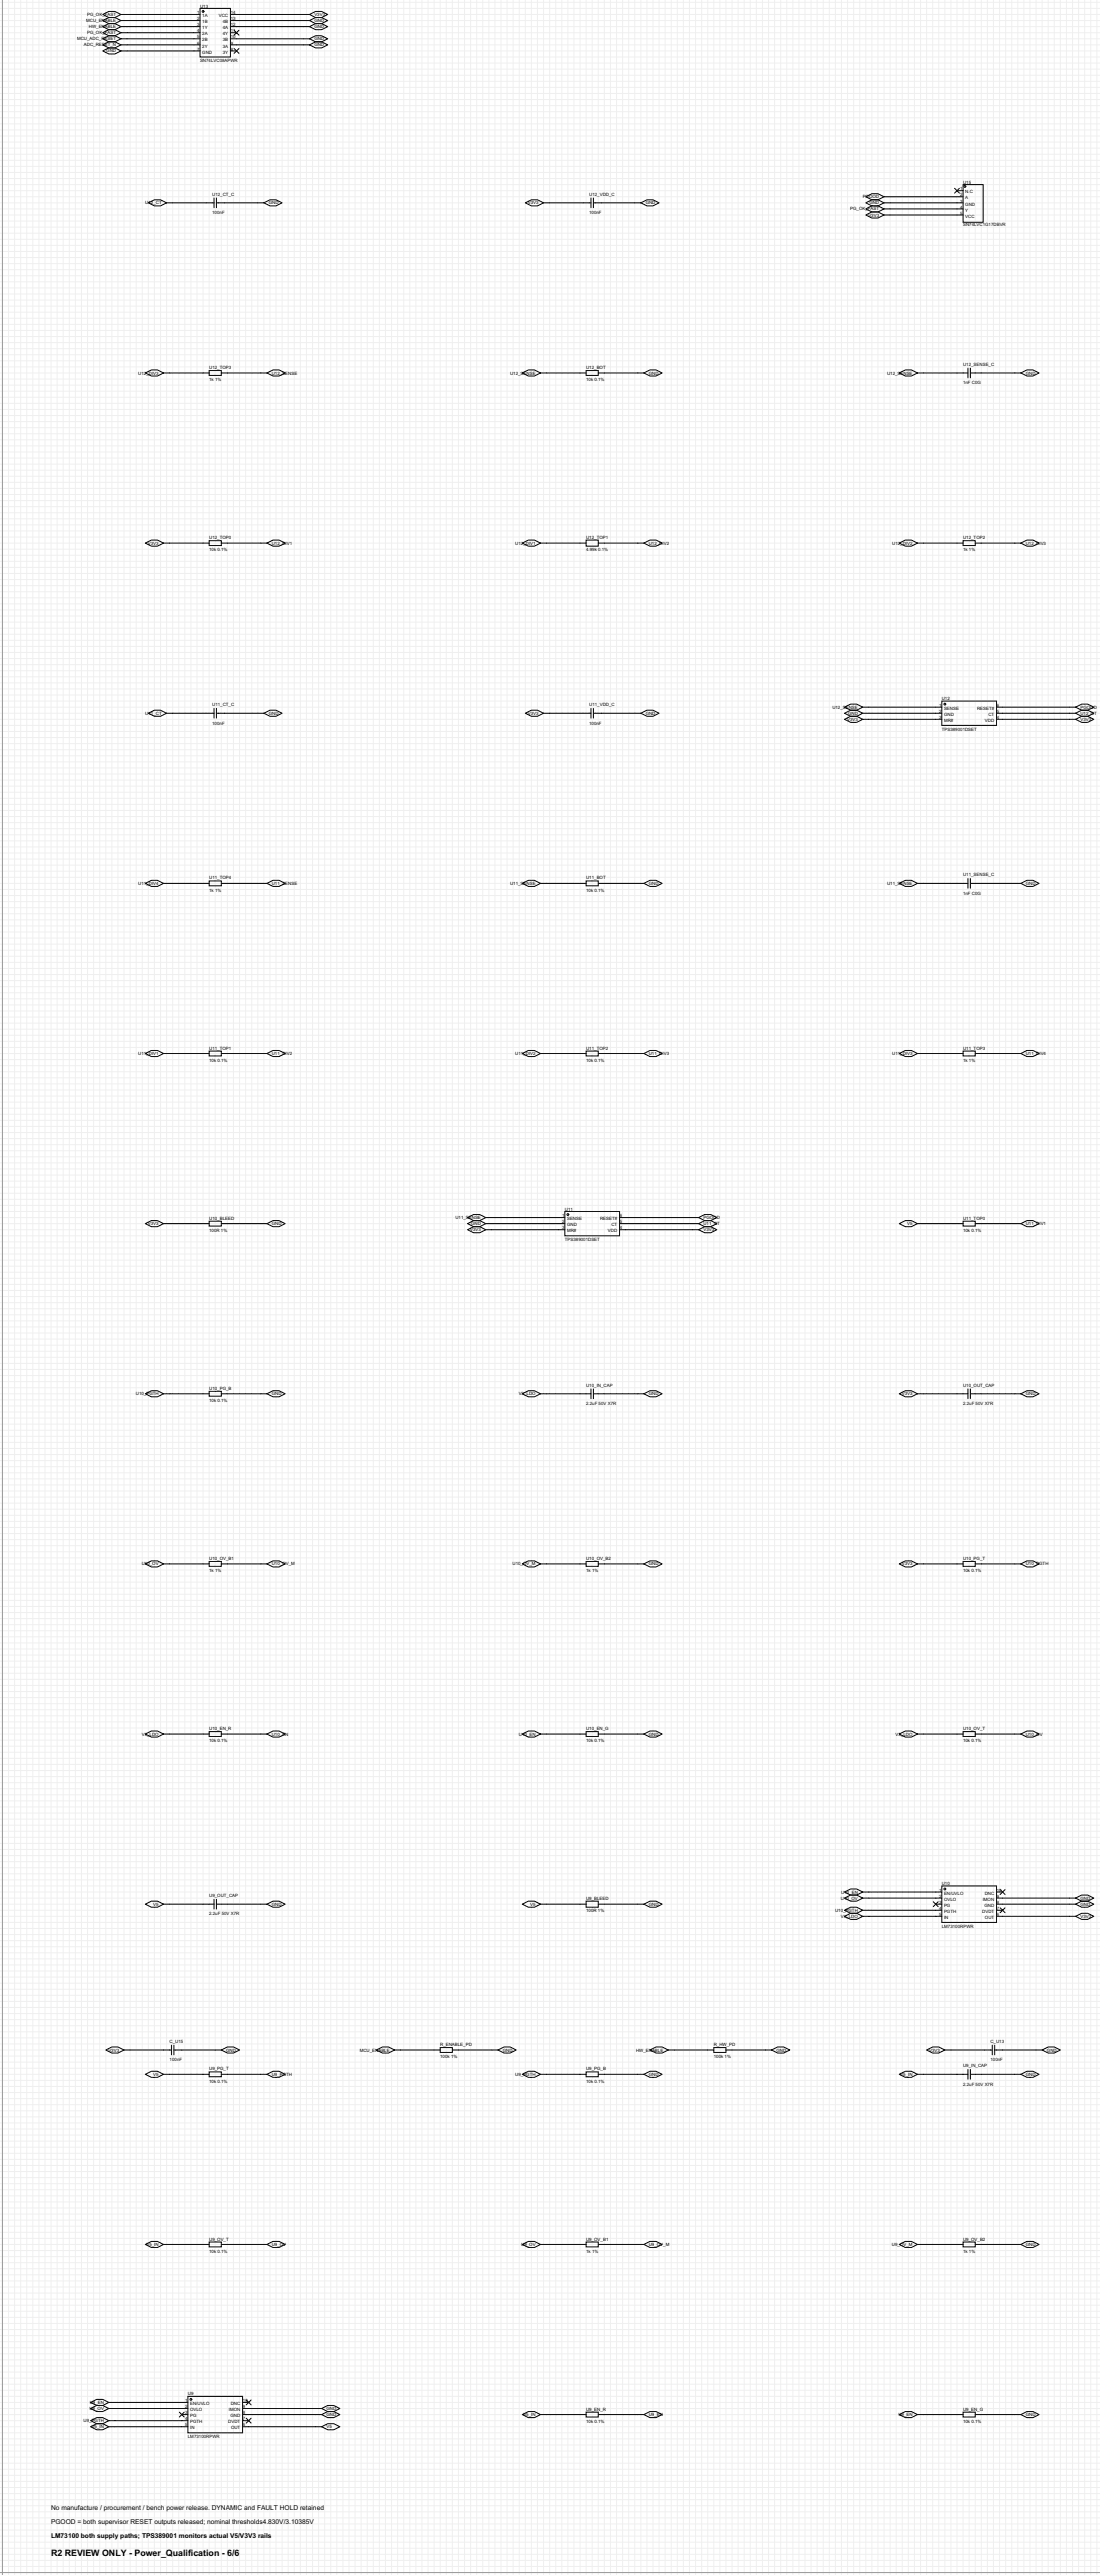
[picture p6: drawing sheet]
<svg xmlns="http://www.w3.org/2000/svg" width="460mm" height="1076mm" viewBox="0 0 460 1076" stroke-linecap="round" stroke-linejoin="round" font-family="sans-serif">
<defs><g id="words">
<text font-size="3.7" x="21.3" y="1068.3">R2 REVIEW ONLY - Power_Qualification - 6/6</text>
<g font-size="2.8">
<text x="21.3" y="1049.2">No manufacture / procurement / bench power release. DYNAMIC and FAULT HOLD retained</text>
<text x="21.3" y="1055">PGOOD = both supervisor RESET outputs released; nominal thresholds4.830V/3.10385V</text>
<text x="21.3" y="1060.9">LM73100 both supply paths; TPS389001 monitors actual V5/V3V3 rails</text>
</g>
<g font-size="1.8">
<text x="82.4" y="5.9">1</text>
<text x="83.6" y="3.1">U13</text>
<text x="96.4" y="5.9">14</text>
<text x="36" y="9.2">MCU_ENABLE</text>
<text x="36.4" y="6.7">PG_OK_FAST</text>
<text x="37.1" y="11.8">HW_ENABLE</text>
<text x="82.4" y="8.5">2</text>
<text x="82.4" y="11">3</text>
<text x="84.5" y="7.2">1A</text>
<text x="84.5" y="9.7">1B</text>
<text x="91.4" y="7.2">VCC</text>
<text x="93.1" y="9.7">4B</text>
<text x="96.4" y="11">12</text>
<text x="96.4" y="8.5">13</text>
<text x="131.3" y="11.8">GND</text>
<text x="131.3" y="9.2">GND</text>
<text x="131.3" y="6.7">V3V3</text>
<text x="32.2" y="16.9">MCU_ADC_RESET</text>
<text x="36.4" y="14.3">PG_OK_FAST</text>
<text x="82.4" y="13.5">4</text>
<text x="82.4" y="16.1">5</text>
<text x="84.5" y="12.3">1Y</text>
<text x="84.5" y="14.8">2A</text>
<text x="84.5" y="17.3">2B</text>
<text x="93.1" y="17.3">3B</text>
<text x="93.1" y="14.8">4Y</text>
<text x="93.1" y="12.3">4A</text>
<text x="96.4" y="16.1">10</text>
<text x="96.4" y="13.5">11</text>
<text x="131.3" y="16.9">GND</text>
<text x="35.1" y="19.4">ADC_RESET_N</text>
<text x="44.4" y="21.9">GND</text>
<text x="82.4" y="18.6">6</text>
<text x="82.4" y="21.2">7</text>
<text x="84.5" y="19.9">2Y</text>
<text x="84.5" y="22.4">GND</text>
<text x="93.1" y="22.4">3Y</text>
<text x="93.1" y="19.9">3A</text>
<text x="96.4" y="21.2">8</text>
<text x="96.4" y="18.6">9</text>
<text x="131.3" y="19.4">GND</text>
<text x="83.6" y="26">SN74LVC08APWR</text>
<text x="402.3" y="76.8">U15</text>
<text x="88.6" y="81.9">U12_CT_C</text>
<text x="246.1" y="81.9">U12_VDD_C</text>
<text x="360.4" y="82.9">PGOOD</text>
<text x="401.2" y="79.6">1</text>
<text x="401.2" y="82.1">2</text>
<text x="403.3" y="80.8">N.C</text>
<text x="403.3" y="83.4">A</text>
<text x="60.7" y="85.4">U12_CT</text>
<text x="88.6" y="89.5">100nF</text>
<text x="112.3" y="85.4">GND</text>
<text x="220.5" y="85.4">V3V3</text>
<text x="246.1" y="89.5">100nF</text>
<text x="269.7" y="85.4">GND</text>
<text x="355.2" y="88">PG_OK_FAST</text>
<text x="363.2" y="85.4">GND</text>
<text x="401.2" y="84.7">3</text>
<text x="401.2" y="87.2">4</text>
<text x="401.2" y="89.7">5</text>
<text x="403.3" y="85.9">GND</text>
<text x="403.3" y="88.5">Y</text>
<text x="362.8" y="90.5">V3V3</text>
<text x="402.3" y="94.6">SN74LVC1G17DBVR</text>
<text x="403.3" y="91">VCC</text>
<text x="87.4" y="154.3">U12_TOP3</text>
<text x="244.9" y="154.3">U12_BOT</text>
<text x="402.3" y="153">U12_SENSE_C</text>
<text x="57.8" y="156.6">U12_DIV3</text>
<text x="87.4" y="159.4">1k 1%</text>
<text x="113.5" y="156.6">U12_SENSE</text>
<text x="213.1" y="156.6">U12_SENSE</text>
<text x="244.9" y="159.4">10k 0.1%</text>
<text x="271" y="156.6">GND</text>
<text x="370.6" y="156.6">U12_SENSE</text>
<text x="402.3" y="160.6">1nF C0G</text>
<text x="428.5" y="156.6">GND</text>
<text x="61.8" y="227.7">V3V3</text>
<text x="87.4" y="225.4">U12_TOP0</text>
<text x="113.5" y="227.7">U12_DIV1</text>
<text x="215.3" y="227.7">U12_DIV1</text>
<text x="244.9" y="225.4">U12_TOP1</text>
<text x="271" y="227.7">U12_DIV2</text>
<text x="372.7" y="227.7">U12_DIV2</text>
<text x="402.3" y="225.4">U12_TOP2</text>
<text x="428.5" y="227.7">U12_DIV3</text>
<text x="87.4" y="230.5">10k 0.1%</text>
<text x="244.9" y="230.5">4.99k 0.1%</text>
<text x="402.3" y="230.5">1k 1%</text>
<text x="393.4" y="292.7">U12</text>
<text x="60.7" y="298.8">U11_CT</text>
<text x="88.6" y="295.2">U11_CT_C</text>
<text x="112.3" y="298.8">GND</text>
<text x="220.5" y="298.8">V3V3</text>
<text x="246.1" y="295.2">U11_VDD_C</text>
<text x="269.7" y="298.8">GND</text>
<text x="347.7" y="296.3">U12_SENSE</text>
<text x="354.3" y="298.8">GND</text>
<text x="392.3" y="295.5">1</text>
<text x="392.3" y="298">2</text>
<text x="394.4" y="296.7">SENSE</text>
<text x="394.4" y="299.3">GND</text>
<text x="408.2" y="296.7">RESET#</text>
<text x="412.9" y="299.3">CT</text>
<text x="416.4" y="298">5</text>
<text x="416.4" y="295.5">6</text>
<text x="451.4" y="298.8">U12_CT</text>
<text x="451.4" y="296.3">PGOOD</text>
<text x="88.6" y="302.9">100nF</text>
<text x="246.1" y="302.9">100nF</text>
<text x="353.9" y="301.3">V3V3</text>
<text x="392.3" y="300.6">3</text>
<text x="393.4" y="305.4">TPS389001DSET</text>
<text x="394.4" y="301.8">MR#</text>
<text x="411.5" y="301.8">VDD</text>
<text x="416.4" y="300.6">4</text>
<text x="451.4" y="301.3">V3V3</text>
<text x="57.8" y="369.9">U11_DIV4</text>
<text x="87.4" y="367.6">U11_TOP4</text>
<text x="113.5" y="369.9">U11_SENSE</text>
<text x="213.1" y="369.9">U11_SENSE</text>
<text x="244.9" y="367.6">U11_BOT</text>
<text x="271" y="369.9">GND</text>
<text x="370.6" y="369.9">U11_SENSE</text>
<text x="402.3" y="366.4">U11_SENSE_C</text>
<text x="428.5" y="369.9">GND</text>
<text x="87.4" y="372.7">1k 1%</text>
<text x="244.9" y="372.7">10k 0.1%</text>
<text x="402.3" y="374">1nF C0G</text>
<text x="57.8" y="441">U11_DIV1</text>
<text x="87.4" y="438.8">U11_TOP1</text>
<text x="87.4" y="443.8">10k 0.1%</text>
<text x="113.5" y="441">U11_DIV2</text>
<text x="215.3" y="441">U11_DIV2</text>
<text x="244.9" y="438.8">U11_TOP2</text>
<text x="244.9" y="443.8">10k 0.1%</text>
<text x="271" y="441">U11_DIV3</text>
<text x="372.7" y="441">U11_DIV3</text>
<text x="402.3" y="438.8">U11_TOP3</text>
<text x="402.3" y="443.8">1k 1%</text>
<text x="428.5" y="441">U11_DIV4</text>
<text x="87.4" y="509.9">U10_BLEED</text>
<text x="190.2" y="509.6">U11_SENSE</text>
<text x="234.8" y="508.8">1</text>
<text x="236" y="506.1">U11</text>
<text x="259" y="508.8">6</text>
<text x="293.9" y="509.6">PGOOD</text>
<text x="402.3" y="509.9">U11_TOP0</text>
<text x="61.8" y="512.2">V3V3</text>
<text x="87.4" y="515">100R 1%</text>
<text x="113.5" y="512.2">GND</text>
<text x="196.4" y="514.7">V3V3</text>
<text x="196.8" y="512.2">GND</text>
<text x="234.8" y="511.4">2</text>
<text x="234.8" y="513.9">3</text>
<text x="236.9" y="510.1">SENSE</text>
<text x="236.9" y="512.6">GND</text>
<text x="236.9" y="515.2">MR#</text>
<text x="250.7" y="510.1">RESET#</text>
<text x="254" y="515.2">VDD</text>
<text x="255.4" y="512.6">CT</text>
<text x="259" y="513.9">4</text>
<text x="259" y="511.4">5</text>
<text x="293.9" y="514.7">V3V3</text>
<text x="293.9" y="512.2">U11_CT</text>
<text x="379" y="512.2">V5</text>
<text x="402.3" y="515">10k 0.1%</text>
<text x="428.5" y="512.2">U11_DIV1</text>
<text x="236" y="518.8">TPS389001DSET</text>
<text x="87.4" y="581">U10_PG_B</text>
<text x="244.9" y="579.7">U10_IN_CAP</text>
<text x="402.3" y="579.7">U10_OUT_CAP</text>
<text x="56.7" y="583.3">U10_PGTH</text>
<text x="87.4" y="586.1">10k 0.1%</text>
<text x="113.5" y="583.3">GND</text>
<text x="216.7" y="583.3">V3_LDO</text>
<text x="244.9" y="587.3">2.2uF 50V X7R</text>
<text x="271" y="583.3">GND</text>
<text x="376.7" y="583.3">V3V3</text>
<text x="402.3" y="587.3">2.2uF 50V X7R</text>
<text x="428.5" y="583.3">GND</text>
<text x="87.4" y="652.1">U10_OV_B1</text>
<text x="244.9" y="652.1">U10_OV_B2</text>
<text x="402.3" y="652.1">U10_PG_T</text>
<text x="59.2" y="654.4">U10_OV</text>
<text x="87.4" y="657.2">1k 1%</text>
<text x="113.5" y="654.4">U10_OV_M</text>
<text x="214.1" y="654.4">U10_OV_M</text>
<text x="244.9" y="657.2">1k 1%</text>
<text x="271" y="654.4">GND</text>
<text x="376.7" y="654.4">V3V3</text>
<text x="402.3" y="657.2">10k 0.1%</text>
<text x="428.5" y="654.4">U10_PGTH</text>
<text x="59.2" y="725.5">V3_LDO</text>
<text x="87.4" y="723.2">U10_EN_R</text>
<text x="113.5" y="725.5">U10_EN</text>
<text x="216.8" y="725.5">U10_EN</text>
<text x="244.9" y="723.2">U10_EN_G</text>
<text x="271" y="725.5">GND</text>
<text x="374.2" y="725.5">V3_LDO</text>
<text x="402.3" y="723.2">U10_OV_T</text>
<text x="428.5" y="725.5">U10_OV</text>
<text x="87.4" y="728.3">10k 0.1%</text>
<text x="244.9" y="728.3">10k 0.1%</text>
<text x="402.3" y="728.3">10k 0.1%</text>
<text x="351.4" y="791.6">U10_EN</text>
<text x="392.3" y="790.8">1</text>
<text x="393.4" y="788">U10</text>
<text x="416.4" y="790.8">10</text>
<text x="64" y="796.6">V5</text>
<text x="87.4" y="793.1">U9_OUT_CAP</text>
<text x="113.5" y="796.6">GND</text>
<text x="221.5" y="796.6">V5</text>
<text x="244.9" y="794.4">U9_BLEED</text>
<text x="271" y="796.6">GND</text>
<text x="351.3" y="794.1">U10_OV</text>
<text x="392.3" y="793.3">2</text>
<text x="392.3" y="795.9">3</text>
<text x="394.4" y="792">EN/UVLO</text>
<text x="394.4" y="794.6">OVLO</text>
<text x="394.4" y="797.1">PG</text>
<text x="410.5" y="794.6">IMON</text>
<text x="411.3" y="797.1">GND</text>
<text x="411.4" y="792">DNC</text>
<text x="416.4" y="795.9">8</text>
<text x="416.4" y="793.3">9</text>
<text x="451.4" y="796.6">GND</text>
<text x="451.4" y="794.1">GND</text>
<text x="87.4" y="800.7">2.2uF 50V X7R</text>
<text x="244.9" y="799.4">100R 1%</text>
<text x="348.8" y="799.2">U10_PGTH</text>
<text x="351.3" y="801.7">V3_LDO</text>
<text x="392.3" y="798.4">4</text>
<text x="392.3" y="800.9">5</text>
<text x="394.4" y="799.7">PGTH</text>
<text x="394.4" y="802.2">IN</text>
<text x="410.3" y="799.7">DVDT</text>
<text x="411.5" y="802.2">OUT</text>
<text x="416.4" y="800.9">6</text>
<text x="416.4" y="798.4">7</text>
<text x="451.4" y="801.7">V3V3</text>
<text x="393.4" y="805.8">LM73100RPWR</text>
<text x="45.3" y="857.6">V3V3</text>
<text x="70.9" y="854">C_U15</text>
<text x="94.5" y="857.6">GND</text>
<text x="150.3" y="857.6">MCU_ENABLE</text>
<text x="183.9" y="855.3">R_ENABLE_PD</text>
<text x="210.1" y="857.6">GND</text>
<text x="265.7" y="857.6">HW_ENABLE</text>
<text x="298.2" y="855.3">R_HW_PD</text>
<text x="324.4" y="857.6">GND</text>
<text x="388.2" y="857.6">V3V3</text>
<text x="413.8" y="854">C_U13</text>
<text x="437.4" y="857.6">GND</text>
<text x="70.9" y="861.7">100nF</text>
<text x="183.9" y="860.4">100k 1%</text>
<text x="298.2" y="860.4">100k 1%</text>
<text x="413.8" y="861.7">100nF</text>
<text x="64" y="867.8">V5</text>
<text x="87.4" y="865.5">U9_PG_T</text>
<text x="113.5" y="867.8">U9_PGTH</text>
<text x="215.3" y="867.8">U9_PGTH</text>
<text x="244.9" y="865.5">U9_PG_B</text>
<text x="271" y="867.8">GND</text>
<text x="376.1" y="867.8">V5_IN</text>
<text x="402.3" y="864.2">U9_IN_CAP</text>
<text x="428.5" y="867.8">GND</text>
<text x="87.4" y="870.6">10k 0.1%</text>
<text x="244.9" y="870.6">10k 0.1%</text>
<text x="402.3" y="871.8">2.2uF 50V X7R</text>
<text x="61.2" y="938.9">V5_IN</text>
<text x="87.4" y="936.6">U9_OV_T</text>
<text x="87.4" y="941.7">10k 0.1%</text>
<text x="113.5" y="938.9">U9_OV</text>
<text x="217.7" y="938.9">U9_OV</text>
<text x="244.9" y="936.6">U9_OV_B1</text>
<text x="244.9" y="941.7">1k 1%</text>
<text x="271" y="938.9">U9_OV_M</text>
<text x="372.6" y="938.9">U9_OV_M</text>
<text x="402.3" y="936.6">U9_OV_B2</text>
<text x="402.3" y="941.7">1k 1%</text>
<text x="428.5" y="938.9">GND</text>
<text x="78.5" y="1001.4">U9</text>
<text x="37.4" y="1007.5">U9_OV</text>
<text x="37.5" y="1004.9">U9_EN</text>
<text x="77.3" y="1004.1">1</text>
<text x="77.3" y="1006.7">2</text>
<text x="79.4" y="1005.4">EN/UVLO</text>
<text x="79.4" y="1007.9">OVLO</text>
<text x="95.6" y="1007.9">IMON</text>
<text x="96.4" y="1005.4">DNC</text>
<text x="101.5" y="1006.7">9</text>
<text x="101.5" y="1004.1">10</text>
<text x="136.4" y="1007.5">GND</text>
<text x="244.9" y="1007.7">U9_EN_R</text>
<text x="402.3" y="1007.7">U9_EN_G</text>
<text x="34.9" y="1012.5">U9_PGTH</text>
<text x="77.3" y="1009.2">3</text>
<text x="77.3" y="1011.8">4</text>
<text x="79.4" y="1010.5">PG</text>
<text x="79.4" y="1013">PGTH</text>
<text x="95.4" y="1013">DVDT</text>
<text x="96.3" y="1010.5">GND</text>
<text x="101.5" y="1011.8">7</text>
<text x="101.5" y="1009.2">8</text>
<text x="136.4" y="1010">GND</text>
<text x="218.6" y="1010">V5_IN</text>
<text x="244.9" y="1012.8">10k 0.1%</text>
<text x="271" y="1010">U9_EN</text>
<text x="375.3" y="1010">U9_EN</text>
<text x="402.3" y="1012.8">10k 0.1%</text>
<text x="428.5" y="1010">GND</text>
<text x="38.3" y="1015.1">V5_IN</text>
<text x="77.3" y="1014.3">5</text>
<text x="78.5" y="1019.1">LM73100RPWR</text>
<text x="79.4" y="1015.6">IN</text>
<text x="96.5" y="1015.6">OUT</text>
<text x="101.5" y="1014.3">6</text>
<text x="136.4" y="1015.1">V5</text>
</g>
</g></defs>
<g fill="none" stroke="#f0f0eb" stroke-width=".42">
<path d="M1 0v1076.4M3.6 0v1076.4M6.1 0v1076.4M8.6 0v1076.4M11.2 0v1076.4M13.7 0v1076.4M16.3 0v1076.4M18.8 0v1076.4M21.3 0v1076.4M23.9 0v1076.4M26.4 0v1076.4M29 0v1076.4"/>
<path d="M31.5 0v1076.4M34 0v1076.4M36.6 0v1076.4M39.1 0v1076.4M41.7 0v1076.4M44.2 0v1076.4M46.7 0v1076.4M49.3 0v1076.4M51.8 0v1076.4M54.4 0v1076.4M56.9 0v1076.4M59.4 0v1076.4"/>
<path d="M62 0v1076.4M64.5 0v1076.4M67.1 0v1076.4M69.6 0v1076.4M72.1 0v1076.4M74.7 0v1076.4M77.2 0v1076.4M79.8 0v1076.4M82.3 0v1076.4M84.8 0v1076.4M87.4 0v1076.4M89.9 0v1076.4"/>
<path d="M92.5 0v1076.4M95 0v1076.4M97.5 0v1076.4M100.1 0v1076.4M102.6 0v1076.4M105.2 0v1076.4M107.7 0v1076.4M110.2 0v1076.4M112.8 0v1076.4M115.3 0v1076.4M117.9 0v1076.4M120.4 0v1076.4"/>
<path d="M122.9 0v1076.4M125.5 0v1076.4M128 0v1076.4M130.6 0v1076.4M133.1 0v1076.4M135.6 0v1076.4M138.2 0v1076.4M140.7 0v1076.4M143.3 0v1076.4M145.8 0v1076.4M148.3 0v1076.4M150.9 0v1076.4"/>
<path d="M153.4 0v1076.4M156 0v1076.4M158.5 0v1076.4M161 0v1076.4M163.6 0v1076.4M166.1 0v1076.4M168.7 0v1076.4M171.2 0v1076.4M173.7 0v1076.4M176.3 0v1076.4M178.8 0v1076.4M181.4 0v1076.4"/>
<path d="M183.9 0v1076.4M186.4 0v1076.4M189 0v1076.4M191.5 0v1076.4M194.1 0v1076.4M196.6 0v1076.4M199.1 0v1076.4M201.7 0v1076.4M204.2 0v1076.4M206.8 0v1076.4M209.3 0v1076.4M211.8 0v1076.4"/>
<path d="M214.4 0v1076.4M216.9 0v1076.4M219.5 0v1076.4M222 0v1076.4M224.5 0v1076.4M227.1 0v1076.4M229.6 0v1076.4M232.2 0v1076.4M234.7 0v1076.4M237.2 0v1076.4M239.8 0v1076.4M242.3 0v1076.4"/>
<path d="M244.9 0v1076.4M247.4 0v1076.4M249.9 0v1076.4M252.5 0v1076.4M255 0v1076.4M257.6 0v1076.4M260.1 0v1076.4M262.6 0v1076.4M265.2 0v1076.4M267.7 0v1076.4M270.3 0v1076.4M272.8 0v1076.4"/>
<path d="M275.3 0v1076.4M277.9 0v1076.4M280.4 0v1076.4M283 0v1076.4M285.5 0v1076.4M288 0v1076.4M290.6 0v1076.4M293.1 0v1076.4M295.7 0v1076.4M298.2 0v1076.4M300.7 0v1076.4M303.3 0v1076.4"/>
<path d="M305.8 0v1076.4M308.4 0v1076.4M310.9 0v1076.4M313.4 0v1076.4M316 0v1076.4M318.5 0v1076.4M321.1 0v1076.4M323.6 0v1076.4M326.1 0v1076.4M328.7 0v1076.4M331.2 0v1076.4M333.8 0v1076.4"/>
<path d="M336.3 0v1076.4M338.8 0v1076.4M341.4 0v1076.4M343.9 0v1076.4M346.5 0v1076.4M349 0v1076.4M351.5 0v1076.4M354.1 0v1076.4M356.6 0v1076.4M359.2 0v1076.4M361.7 0v1076.4M364.2 0v1076.4"/>
<path d="M366.8 0v1076.4M369.3 0v1076.4M371.9 0v1076.4M374.4 0v1076.4M376.9 0v1076.4M379.5 0v1076.4M382 0v1076.4M384.6 0v1076.4M387.1 0v1076.4M389.6 0v1076.4M392.2 0v1076.4M394.7 0v1076.4"/>
<path d="M397.3 0v1076.4M399.8 0v1076.4M402.3 0v1076.4M404.9 0v1076.4M407.4 0v1076.4M410 0v1076.4M412.5 0v1076.4M415 0v1076.4M417.6 0v1076.4M420.1 0v1076.4M422.7 0v1076.4M425.2 0v1076.4"/>
<path d="M427.7 0v1076.4M430.3 0v1076.4M432.8 0v1076.4M435.4 0v1076.4M437.9 0v1076.4M440.4 0v1076.4M443 0v1076.4M445.5 0v1076.4M448.1 0v1076.4M450.6 0v1076.4M453.1 0v1076.4M455.7 0v1076.4"/>
<path d="M458.2 0v1076.4M0 1h459.5M0 3.5h459.5M0 6.1h459.5M0 8.6h459.5M0 11.1h459.5M0 13.7h459.5M0 16.2h459.5M0 18.8h459.5M0 21.3h459.5M0 23.8h459.5M0 26.4h459.5"/>
<path d="M0 28.9h459.5M0 31.5h459.5M0 34h459.5M0 36.5h459.5M0 39.1h459.5M0 41.6h459.5M0 44.2h459.5M0 46.7h459.5M0 49.2h459.5M0 51.8h459.5M0 54.3h459.5M0 56.9h459.5"/>
<path d="M0 59.4h459.5M0 61.9h459.5M0 64.5h459.5M0 67h459.5M0 69.6h459.5M0 72.1h459.5M0 74.6h459.5M0 77.2h459.5M0 79.7h459.5M0 82.3h459.5M0 84.8h459.5M0 87.3h459.5"/>
<path d="M0 89.9h459.5M0 92.4h459.5M0 95h459.5M0 97.5h459.5M0 100h459.5M0 102.6h459.5M0 105.1h459.5M0 107.7h459.5M0 110.2h459.5M0 112.7h459.5M0 115.3h459.5M0 117.8h459.5"/>
<path d="M0 120.4h459.5M0 122.9h459.5M0 125.4h459.5M0 128h459.5M0 130.5h459.5M0 133.1h459.5M0 135.6h459.5M0 138.1h459.5M0 140.7h459.5M0 143.2h459.5M0 145.8h459.5M0 148.3h459.5"/>
<path d="M0 150.8h459.5M0 153.4h459.5M0 155.9h459.5M0 158.5h459.5M0 161h459.5M0 163.5h459.5M0 166.1h459.5M0 168.6h459.5M0 171.2h459.5M0 173.7h459.5M0 176.2h459.5M0 178.8h459.5"/>
<path d="M0 181.3h459.5M0 183.9h459.5M0 186.4h459.5M0 188.9h459.5M0 191.5h459.5M0 194h459.5M0 196.6h459.5M0 199.1h459.5M0 201.6h459.5M0 204.2h459.5M0 206.7h459.5M0 209.3h459.5"/>
<path d="M0 211.8h459.5M0 214.3h459.5M0 216.9h459.5M0 219.4h459.5M0 222h459.5M0 224.5h459.5M0 227h459.5M0 229.6h459.5M0 232.1h459.5M0 234.7h459.5M0 237.2h459.5M0 239.7h459.5"/>
<path d="M0 242.3h459.5M0 244.8h459.5M0 247.4h459.5M0 249.9h459.5M0 252.4h459.5M0 255h459.5M0 257.5h459.5M0 260.1h459.5M0 262.6h459.5M0 265.1h459.5M0 267.7h459.5M0 270.2h459.5"/>
<path d="M0 272.8h459.5M0 275.3h459.5M0 277.8h459.5M0 280.4h459.5M0 282.9h459.5M0 285.5h459.5M0 288h459.5M0 290.5h459.5M0 293.1h459.5M0 295.6h459.5M0 298.2h459.5M0 300.7h459.5"/>
<path d="M0 303.2h459.5M0 305.8h459.5M0 308.3h459.5M0 310.9h459.5M0 313.4h459.5M0 315.9h459.5M0 318.5h459.5M0 321h459.5M0 323.6h459.5M0 326.1h459.5M0 328.6h459.5M0 331.2h459.5"/>
<path d="M0 333.7h459.5M0 336.3h459.5M0 338.8h459.5M0 341.3h459.5M0 343.9h459.5M0 346.4h459.5M0 349h459.5M0 351.5h459.5M0 354h459.5M0 356.6h459.5M0 359.1h459.5M0 361.7h459.5"/>
<path d="M0 364.2h459.5M0 366.7h459.5M0 369.3h459.5M0 371.8h459.5M0 374.4h459.5M0 376.9h459.5M0 379.4h459.5M0 382h459.5M0 384.5h459.5M0 387.1h459.5M0 389.6h459.5M0 392.1h459.5"/>
<path d="M0 394.7h459.5M0 397.2h459.5M0 399.8h459.5M0 402.3h459.5M0 404.8h459.5M0 407.4h459.5M0 409.9h459.5M0 412.5h459.5M0 415h459.5M0 417.5h459.5M0 420.1h459.5M0 422.6h459.5"/>
<path d="M0 425.2h459.5M0 427.7h459.5M0 430.2h459.5M0 432.8h459.5M0 435.3h459.5M0 437.9h459.5M0 440.4h459.5M0 442.9h459.5M0 445.5h459.5M0 448h459.5M0 450.6h459.5M0 453.1h459.5"/>
<path d="M0 455.6h459.5M0 458.2h459.5M0 460.7h459.5M0 463.3h459.5M0 465.8h459.5M0 468.3h459.5M0 470.9h459.5M0 473.4h459.5M0 476h459.5M0 478.5h459.5M0 481h459.5M0 483.6h459.5"/>
<path d="M0 486.1h459.5M0 488.7h459.5M0 491.2h459.5M0 493.7h459.5M0 496.3h459.5M0 498.8h459.5M0 501.4h459.5M0 503.9h459.5M0 506.4h459.5M0 509h459.5M0 511.5h459.5M0 514.1h459.5"/>
<path d="M0 516.6h459.5M0 519.1h459.5M0 521.7h459.5M0 524.2h459.5M0 526.8h459.5M0 529.3h459.5M0 531.8h459.5M0 534.4h459.5M0 536.9h459.5M0 539.5h459.5M0 542h459.5M0 544.5h459.5"/>
<path d="M0 547.1h459.5M0 549.6h459.5M0 552.2h459.5M0 554.7h459.5M0 557.2h459.5M0 559.8h459.5M0 562.3h459.5M0 564.9h459.5M0 567.4h459.5M0 569.9h459.5M0 572.5h459.5M0 575h459.5"/>
<path d="M0 577.6h459.5M0 580.1h459.5M0 582.6h459.5M0 585.2h459.5M0 587.7h459.5M0 590.3h459.5M0 592.8h459.5M0 595.3h459.5M0 597.9h459.5M0 600.4h459.5M0 603h459.5M0 605.5h459.5"/>
<path d="M0 608h459.5M0 610.6h459.5M0 613.1h459.5M0 615.7h459.5M0 618.2h459.5M0 620.7h459.5M0 623.3h459.5M0 625.8h459.5M0 628.4h459.5M0 630.9h459.5M0 633.4h459.5M0 636h459.5"/>
<path d="M0 638.5h459.5M0 641.1h459.5M0 643.6h459.5M0 646.1h459.5M0 648.7h459.5M0 651.2h459.5M0 653.8h459.5M0 656.3h459.5M0 658.8h459.5M0 661.4h459.5M0 663.9h459.5M0 666.5h459.5"/>
<path d="M0 669h459.5M0 671.5h459.5M0 674.1h459.5M0 676.6h459.5M0 679.2h459.5M0 681.7h459.5M0 684.2h459.5M0 686.8h459.5M0 689.3h459.5M0 691.9h459.5M0 694.4h459.5M0 696.9h459.5"/>
<path d="M0 699.5h459.5M0 702h459.5M0 704.6h459.5M0 707.1h459.5M0 709.6h459.5M0 712.2h459.5M0 714.7h459.5M0 717.3h459.5M0 719.8h459.5M0 722.3h459.5M0 724.9h459.5M0 727.4h459.5"/>
<path d="M0 730h459.5M0 732.5h459.5M0 735h459.5M0 737.6h459.5M0 740.1h459.5M0 742.7h459.5M0 745.2h459.5M0 747.7h459.5M0 750.3h459.5M0 752.8h459.5M0 755.4h459.5M0 757.9h459.5"/>
<path d="M0 760.4h459.5M0 763h459.5M0 765.5h459.5M0 768.1h459.5M0 770.6h459.5M0 773.1h459.5M0 775.7h459.5M0 778.2h459.5M0 780.8h459.5M0 783.3h459.5M0 785.8h459.5M0 788.4h459.5"/>
<path d="M0 790.9h459.5M0 793.5h459.5M0 796h459.5M0 798.5h459.5M0 801.1h459.5M0 803.6h459.5M0 806.2h459.5M0 808.7h459.5M0 811.2h459.5M0 813.8h459.5M0 816.3h459.5M0 818.9h459.5"/>
<path d="M0 821.4h459.5M0 823.9h459.5M0 826.5h459.5M0 829h459.5M0 831.6h459.5M0 834.1h459.5M0 836.6h459.5M0 839.2h459.5M0 841.7h459.5M0 844.3h459.5M0 846.8h459.5M0 849.3h459.5"/>
<path d="M0 851.9h459.5M0 854.4h459.5M0 857h459.5M0 859.5h459.5M0 862h459.5M0 864.6h459.5M0 867.1h459.5M0 869.7h459.5M0 872.2h459.5M0 874.7h459.5M0 877.3h459.5M0 879.8h459.5"/>
<path d="M0 882.4h459.5M0 884.9h459.5M0 887.4h459.5M0 890h459.5M0 892.5h459.5M0 895.1h459.5M0 897.6h459.5M0 900.1h459.5M0 902.7h459.5M0 905.2h459.5M0 907.8h459.5M0 910.3h459.5"/>
<path d="M0 912.8h459.5M0 915.4h459.5M0 917.9h459.5M0 920.5h459.5M0 923h459.5M0 925.5h459.5M0 928.1h459.5M0 930.6h459.5M0 933.2h459.5M0 935.7h459.5M0 938.2h459.5M0 940.8h459.5"/>
<path d="M0 943.3h459.5M0 945.9h459.5M0 948.4h459.5M0 950.9h459.5M0 953.5h459.5M0 956h459.5M0 958.6h459.5M0 961.1h459.5M0 963.6h459.5M0 966.2h459.5M0 968.7h459.5M0 971.3h459.5"/>
<path d="M0 973.8h459.5M0 976.3h459.5M0 978.9h459.5M0 981.4h459.5M0 984h459.5M0 986.5h459.5M0 989h459.5M0 991.6h459.5M0 994.1h459.5M0 996.7h459.5M0 999.2h459.5M0 1001.7h459.5"/>
<path d="M0 1004.3h459.5M0 1006.8h459.5M0 1009.4h459.5M0 1011.9h459.5M0 1014.4h459.5M0 1017h459.5M0 1019.5h459.5M0 1022.1h459.5M0 1024.6h459.5M0 1027.1h459.5M0 1029.7h459.5M0 1032.2h459.5"/>
<path d="M0 1034.8h459.5M0 1037.3h459.5M0 1039.8h459.5M0 1042.4h459.5M0 1044.9h459.5M0 1047.5h459.5M0 1050h459.5M0 1052.5h459.5M0 1055.1h459.5M0 1057.6h459.5M0 1060.2h459.5M0 1062.7h459.5"/>
<path d="M0 1065.2h459.5M0 1067.8h459.5M0 1070.3h459.5M0 1072.9h459.5M0 1075.4h459.5"/>
</g>
<path d="M1 0v1076.4M0 1075.4h459.5" fill="none" stroke="#999" stroke-width=".42"/>
<g fill="none" stroke="#000" stroke-width=".42">
<path d="M42.9 6.1l2.6-1.3h2.5l2.5 1.3-2.5 1.2h-2.5zM42.9 8.6l2.6-1.3h2.5l2.5 1.3-2.5 1.3h-2.5zM42.9 11.1l2.6-1.2h2.5l2.5 1.2-2.5 1.3h-2.5zM42.9 13.7l2.6-1.3h2.5l2.5 1.3-2.5 1.2h-2.5zM42.9 16.2l2.6-1.3h2.5l2.5 1.3-2.5 1.3h-2.5zM42.9 18.8l2.6-1.3h2.5l2.5 1.3-2.5 1.2h-2.5zM50.5 6.1h33.1M50.5 8.6h33.1M50.5 11.1h33.1M50.5 13.7h33.1M50.5 16.2h33.1M50.5 18.8h33.1"/>
<path d="M83.6 3.5h12.7v20.3h-12.7zM96.3 6.1h33M96.3 8.6h33M96.3 11.1h33M96.3 13.7h2.5M96.3 16.2h33M96.3 18.8h33M97.8 12.7l2 2M99.8 12.7l-2 2M129.3 18.8l2.5-1.3h2.6l2.5 1.3-2.5 1.2h-2.6zM129.3 16.2l2.5-1.3h2.6l2.5 1.3-2.5 1.3h-2.6zM129.3 11.1l2.5-1.2h2.6l2.5 1.2-2.5 1.3h-2.6z"/>
<path d="M129.3 8.6l2.5-1.3h2.6l2.5 1.3-2.5 1.3h-2.6zM129.3 6.1l2.5-1.3h2.6l2.5 1.3-2.5 1.2h-2.6zM42.9 21.3l2.6-1.3h2.5l2.5 1.3-2.5 1.3h-2.5zM50.5 21.3h33.1M96.3 21.3h2.5M97.8 20.3l2 2M99.8 20.3l-2 2M398.8 78.7l2 2M399.8 79.7h2.5M400.8 78.7l-2 2M402.3 77.2h8.4v15.7h-8.4zM62 84.8l2.5-1.3h2.6l2.5 1.3-2.5 1.3h-2.6z"/>
<path d="M69.6 84.8h19.8M89.4 82.8v4M90.4 82.8v4M90.4 84.8h19.8M110.2 84.8l2.6-1.3h2.5l2.6 1.3-2.6 1.3h-2.5zM219.5 84.8l2.5-1.3h2.5l2.6 1.3-2.6 1.3h-2.5zM227.1 84.8h19.8M246.9 82.8v4M247.9 82.8v4M247.9 84.8h19.8M267.7 84.8l2.6-1.3h2.5l2.5 1.3-2.5 1.3h-2.5zM361.7 82.3l2.5-1.3h2.6l2.5 1.3-2.5 1.2h-2.6z"/>
<path d="M361.7 84.8l2.5-1.3h2.6l2.5 1.3-2.5 1.3h-2.6zM361.7 87.3l2.5-1.2h2.6l2.5 1.2-2.5 1.3h-2.6zM361.7 89.9l2.5-1.3h2.6l2.5 1.3-2.5 1.2h-2.6zM369.3 84.8h33M369.3 82.3h33M369.3 87.3h33M369.3 89.9h33M60.7 155.9l2.5-1.3h2.6l2.5 1.3-2.5 1.3h-2.6zM68.3 155.9h19.1M87.4 154.9h5.1v2h-5.1zM92.5 155.9h19M111.5 155.9l2.5-1.3h2.6l2.5 1.3-2.5 1.3h-2.6z"/>
<path d="M218.2 155.9l2.5-1.3h2.6l2.5 1.3-2.5 1.3h-2.6zM225.8 155.9h19.1M244.9 154.9h5v2h-5zM249.9 155.9h19.1M269 155.9l2.5-1.3h2.6l2.5 1.3-2.5 1.3h-2.6zM375.7 155.9l2.5-1.3h2.5l2.6 1.3-2.6 1.3h-2.5zM383.3 155.9h21.1M404.4 153.9v4M405.4 153.9v4M405.4 155.9h21.1M426.5 155.9l2.5-1.3h2.5l2.6 1.3-2.6 1.3h-2.5zM60.7 227l2.5-1.2h2.6l2.5 1.2-2.5 1.3h-2.6z"/>
<path d="M68.3 227h19.1M87.4 226h5.1v2h-5.1zM92.5 227h19M111.5 227l2.5-1.2h2.6l2.5 1.2-2.5 1.3h-2.6zM218.2 227l2.5-1.2h2.6l2.5 1.2-2.5 1.3h-2.6zM225.8 227h19.1M244.9 225.8h5v2.5h-5zM249.9 227h19.1M269 227l2.5-1.2h2.6l2.5 1.2-2.5 1.3h-2.6zM375.7 227l2.5-1.2h2.5l2.6 1.2-2.6 1.3h-2.5zM383.3 227h19M402.3 226h5.1v2h-5.1z"/>
<path d="M407.4 227h19.1M426.5 227l2.5-1.2h2.5l2.6 1.2-2.6 1.3h-2.5zM62 298.2l2.5-1.3h2.6l2.5 1.3-2.5 1.2h-2.6zM69.6 298.2h19.8M89.4 296.1v4.1M90.4 296.1v4.1M90.4 298.2h19.8M110.2 298.2l2.6-1.3h2.5l2.6 1.3-2.6 1.2h-2.5zM219.5 298.2l2.5-1.3h2.5l2.6 1.3-2.6 1.2h-2.5zM227.1 298.2h19.8M246.9 296.1v4.1M247.9 296.1v4.1"/>
<path d="M247.9 298.2h19.8M267.7 298.2l2.6-1.3h2.5l2.5 1.3-2.5 1.2h-2.5zM352.8 295.6l2.5-1.3h2.6l2.5 1.3-2.5 1.3h-2.6zM352.8 298.2l2.5-1.3h2.6l2.5 1.3-2.5 1.2h-2.6zM360.4 298.2h33M360.4 295.6h33M393.4 293.1h22.9v10.1h-22.9zM416.3 298.2h33M416.3 295.6h33M449.3 298.2l2.6-1.3h2.5l2.5 1.3-2.5 1.2h-2.5zM449.3 295.6l2.6-1.3h2.5l2.5 1.3-2.5 1.3h-2.5zM352.8 300.7l2.5-1.3h2.6l2.5 1.3-2.5 1.3h-2.6z"/>
<path d="M360.4 300.7h33M416.3 300.7h33M449.3 300.7l2.6-1.3h2.5l2.5 1.3-2.5 1.3h-2.5zM60.7 369.3l2.5-1.3h2.6l2.5 1.3-2.5 1.2h-2.6zM68.3 369.3h19.1M87.4 368.3h5.1v2h-5.1zM92.5 369.3h19M111.5 369.3l2.5-1.3h2.6l2.5 1.3-2.5 1.2h-2.6zM218.2 369.3l2.5-1.3h2.6l2.5 1.3-2.5 1.2h-2.6zM225.8 369.3h19.1M244.9 368.3h5v2h-5zM249.9 369.3h19.1"/>
<path d="M269 369.3l2.5-1.3h2.6l2.5 1.3-2.5 1.2h-2.6zM375.7 369.3l2.5-1.3h2.5l2.6 1.3-2.6 1.2h-2.5zM383.3 369.3h21.1M404.4 367.2v4.1M405.4 367.2v4.1M405.4 369.3h21.1M426.5 369.3l2.5-1.3h2.5l2.6 1.3-2.6 1.2h-2.5zM87.4 439.4h5.1v2h-5.1zM244.9 439.4h5v2h-5zM402.3 439.4h5.1v2h-5.1zM60.7 440.4l2.5-1.3h2.6l2.5 1.3-2.5 1.3h-2.6zM68.3 440.4h19.1"/>
<path d="M92.5 440.4h19M111.5 440.4l2.5-1.3h2.6l2.5 1.3-2.5 1.3h-2.6zM218.2 440.4l2.5-1.3h2.6l2.5 1.3-2.5 1.3h-2.6zM225.8 440.4h19.1M249.9 440.4h19.1M269 440.4l2.5-1.3h2.6l2.5 1.3-2.5 1.3h-2.6zM375.7 440.4l2.5-1.3h2.5l2.6 1.3-2.6 1.3h-2.5zM383.3 440.4h19M407.4 440.4h19.1M426.5 440.4l2.5-1.3h2.5l2.6 1.3-2.6 1.3h-2.5zM60.7 511.5l2.5-1.3h2.6l2.5 1.3-2.5 1.3h-2.6zM68.3 511.5h19.1"/>
<path d="M87.4 510.5h5.1v2h-5.1zM92.5 511.5h19M111.5 511.5l2.5-1.3h2.6l2.5 1.3-2.5 1.3h-2.6zM195.3 509l2.6-1.3h2.5l2.5 1.3-2.5 1.2h-2.5zM195.3 511.5l2.6-1.3h2.5l2.5 1.3-2.5 1.3h-2.5zM195.3 514.1l2.6-1.3h2.5l2.5 1.3-2.5 1.2h-2.5zM202.9 511.5h33.1M202.9 509h33.1M202.9 514.1h33.1M236 506.4h22.8v10.2h-22.8zM258.8 511.5h33M258.8 509h33"/>
<path d="M258.8 514.1h33M291.8 514.1l2.6-1.3h2.5l2.6 1.3-2.6 1.2h-2.5zM291.8 511.5l2.6-1.3h2.5l2.6 1.3-2.6 1.3h-2.5zM291.8 509l2.6-1.3h2.5l2.6 1.3-2.6 1.2h-2.5zM375.7 511.5l2.5-1.3h2.5l2.6 1.3-2.6 1.3h-2.5zM383.3 511.5h19M402.3 510.5h5.1v2h-5.1zM407.4 511.5h19.1M426.5 511.5l2.5-1.3h2.5l2.6 1.3-2.6 1.3h-2.5zM60.7 582.6l2.5-1.2h2.6l2.5 1.2-2.5 1.3h-2.6zM68.3 582.6h19.1M87.4 581.6h5.1v2h-5.1z"/>
<path d="M92.5 582.6h19M111.5 582.6l2.5-1.2h2.6l2.5 1.2-2.5 1.3h-2.6zM218.2 582.6l2.5-1.2h2.6l2.5 1.2-2.5 1.3h-2.6zM225.8 582.6h21.1M246.9 580.6v4.1M247.9 582.6h21.1M247.9 580.6v4.1M269 582.6l2.5-1.2h2.6l2.5 1.2-2.5 1.3h-2.6zM375.7 582.6l2.5-1.2h2.5l2.6 1.2-2.6 1.3h-2.5zM383.3 582.6h21.1M404.4 580.6v4.1M405.4 580.6v4.1"/>
<path d="M405.4 582.6h21.1M426.5 582.6l2.5-1.2h2.5l2.6 1.2-2.6 1.3h-2.5zM60.7 653.8l2.5-1.3h2.6l2.5 1.3-2.5 1.2h-2.6zM68.3 653.8h19.1M87.4 652.7h5.1v2.1h-5.1zM92.5 653.8h19M111.5 653.8l2.5-1.3h2.6l2.5 1.3-2.5 1.2h-2.6zM218.2 653.8l2.5-1.3h2.6l2.5 1.3-2.5 1.2h-2.6zM225.8 653.8h19.1M244.9 652.7h5v2.1h-5zM249.9 653.8h19.1M269 653.8l2.5-1.3h2.6l2.5 1.3-2.5 1.2h-2.6z"/>
<path d="M375.7 653.8l2.5-1.3h2.5l2.6 1.3-2.6 1.2h-2.5zM383.3 653.8h19M402.3 652.7h5.1v2.1h-5.1zM407.4 653.8h19.1M426.5 653.8l2.5-1.3h2.5l2.6 1.3-2.6 1.2h-2.5zM60.7 724.9l2.5-1.3h2.6l2.5 1.3-2.5 1.2h-2.6zM68.3 724.9h19.1M87.4 723.9h5.1v2h-5.1zM92.5 724.9h19M111.5 724.9l2.5-1.3h2.6l2.5 1.3-2.5 1.2h-2.6zM218.2 724.9l2.5-1.3h2.6l2.5 1.3-2.5 1.2h-2.6zM225.8 724.9h19.1"/>
<path d="M244.9 723.9h5v2h-5zM249.9 724.9h19.1M269 724.9l2.5-1.3h2.6l2.5 1.3-2.5 1.2h-2.6zM375.7 724.9l2.5-1.3h2.5l2.6 1.3-2.6 1.2h-2.5zM383.3 724.9h19M402.3 723.9h5.1v2h-5.1zM407.4 724.9h19.1M426.5 724.9l2.5-1.3h2.5l2.6 1.3-2.6 1.2h-2.5zM60.7 796l2.5-1.3h2.6l2.5 1.3-2.5 1.3h-2.6zM68.3 796h21.1M89.4 794v4M90.4 796h21.1"/>
<path d="M90.4 794v4M111.5 796l2.5-1.3h2.6l2.5 1.3-2.5 1.3h-2.6zM218.2 796l2.5-1.3h2.6l2.5 1.3-2.5 1.3h-2.6zM225.8 796h19.1M244.9 794.7h5v2.6h-5zM249.9 796h19.1M269 796l2.5-1.3h2.6l2.5 1.3-2.5 1.3h-2.6zM352.8 790.9l2.5-1.3h2.6l2.5 1.3-2.5 1.3h-2.6zM352.8 793.5l2.5-1.3h2.6l2.5 1.3-2.5 1.2h-2.6zM352.8 798.5l2.5-1.2h2.6l2.5 1.2-2.5 1.3h-2.6zM360.4 790.9h33M360.4 793.5h33"/>
<path d="M360.4 798.5h33M389.9 795l2 2M390.9 796h2.5M391.9 795l-2 2M393.4 788.4h22.9v15.2h-22.9zM416.3 796h33M416.3 790.9h2.5M416.3 793.5h33M416.3 798.5h2.5M417.8 797.5l2.1 2M417.8 789.9l2.1 2M419.9 797.5l-2.1 2"/>
<path d="M419.9 789.9l-2.1 2M449.3 796l2.6-1.3h2.5l2.5 1.3-2.5 1.3h-2.5zM449.3 793.5l2.6-1.3h2.5l2.5 1.3-2.5 1.2h-2.5zM352.8 801.1l2.5-1.3h2.6l2.5 1.3-2.5 1.2h-2.6zM360.4 801.1h33M416.3 801.1h33M449.3 801.1l2.6-1.3h2.5l2.5 1.3-2.5 1.2h-2.5zM44.2 857l2.5-1.3h2.6l2.5 1.3-2.5 1.2h-2.6zM51.8 857h19.8M71.6 854.9v4.1M72.6 854.9v4.1M72.6 857h19.9"/>
<path d="M92.5 857l2.5-1.3h2.5l2.6 1.3-2.6 1.2h-2.5zM157.2 857l2.6-1.3h2.5l2.5 1.3-2.5 1.2h-2.5zM164.8 857h19.1M183.9 855.9h5.1v2.1h-5.1zM189 857h19M208 857l2.6-1.3h2.5l2.5 1.3-2.5 1.2h-2.5zM271.5 857l2.6-1.3h2.5l2.5 1.3-2.5 1.2h-2.5zM279.1 857h19.1M298.2 855.9h5.1v2.1h-5.1zM303.3 857h19M322.3 857l2.6-1.3h2.5l2.5 1.3-2.5 1.2h-2.5zM387.1 857l2.5-1.3h2.6l2.5 1.3-2.5 1.2h-2.6z"/>
<path d="M394.7 857h19.8M414.5 854.9v4.1M415.5 857h19.9M415.5 854.9v4.1M435.4 857l2.5-1.3h2.5l2.6 1.3-2.6 1.2h-2.5zM60.7 867.1l2.5-1.3h2.6l2.5 1.3-2.5 1.3h-2.6zM68.3 867.1h19.1M87.4 866.1h5.1v2h-5.1zM92.5 867.1h19M111.5 867.1l2.5-1.3h2.6l2.5 1.3-2.5 1.3h-2.6zM218.2 867.1l2.5-1.3h2.6l2.5 1.3-2.5 1.3h-2.6zM225.8 867.1h19.1"/>
<path d="M244.9 866.1h5v2h-5zM249.9 867.1h19.1M269 867.1l2.5-1.3h2.6l2.5 1.3-2.5 1.3h-2.6zM375.7 867.1l2.5-1.3h2.5l2.6 1.3-2.6 1.3h-2.5zM383.3 867.1h21.1M404.4 865.1v4M405.4 867.1h21.1M405.4 865.1v4M426.5 867.1l2.5-1.3h2.5l2.6 1.3-2.6 1.3h-2.5zM60.7 938.2l2.5-1.2h2.6l2.5 1.2-2.5 1.3h-2.6zM68.3 938.2h19.1M87.4 937.2h5.1v2h-5.1z"/>
<path d="M92.5 938.2h19M111.5 938.2l2.5-1.2h2.6l2.5 1.2-2.5 1.3h-2.6zM218.2 938.2l2.5-1.2h2.6l2.5 1.2-2.5 1.3h-2.6zM225.8 938.2h19.1M244.9 937.2h5v2h-5zM249.9 938.2h19.1M269 938.2l2.5-1.2h2.6l2.5 1.2-2.5 1.3h-2.6zM375.7 938.2l2.5-1.2h2.5l2.6 1.2-2.6 1.3h-2.5zM383.3 938.2h19M402.3 937.2h5.1v2h-5.1zM407.4 938.2h19.1M426.5 938.2l2.5-1.2h2.5l2.6 1.2-2.6 1.3h-2.5z"/>
<path d="M37.8 1004.3l2.6-1.3h2.5l2.6 1.3-2.6 1.2h-2.5zM37.8 1006.8l2.6-1.3h2.5l2.6 1.3-2.6 1.3h-2.5zM37.8 1011.9l2.6-1.3h2.5l2.6 1.3-2.6 1.3h-2.5zM37.8 1014.4l2.6-1.2h2.5l2.6 1.2-2.6 1.3h-2.5zM45.5 1004.3h33M45.5 1006.8h33M45.5 1011.9h33M45.5 1014.4h33M74.9 1008.3l2.1 2.1M75.9 1009.4h2.6M77 1008.3l-2.1 2.1M78.5 1001.7h22.8v15.3h-22.8z"/>
<path d="M101.3 1004.3h2.6M101.3 1006.8h33.1M101.3 1009.4h33.1M101.3 1011.9h2.6M101.3 1014.4h33.1M102.9 1010.9l2 2M102.9 1003.3l2 2M104.9 1010.9l-2 2M104.9 1003.3l-2 2M134.4 1014.4l2.5-1.2h2.5l2.6 1.2-2.6 1.3h-2.5zM134.4 1009.4l2.5-1.3h2.5l2.6 1.3-2.6 1.2h-2.5zM134.4 1006.8l2.5-1.3h2.5l2.6 1.3-2.6 1.3h-2.5z"/>
<path d="M218.2 1009.4l2.5-1.3h2.6l2.5 1.3-2.5 1.2h-2.6zM225.8 1009.4h19.1M244.9 1008.3h5v2.1h-5zM249.9 1009.4h19.1M269 1009.4l2.5-1.3h2.6l2.5 1.3-2.5 1.2h-2.6zM375.7 1009.4l2.5-1.3h2.5l2.6 1.3-2.6 1.2h-2.5zM383.3 1009.4h19M402.3 1008.3h5.1v2.1h-5.1zM407.4 1009.4h19.1M426.5 1009.4l2.5-1.3h2.5l2.6 1.3-2.6 1.2h-2.5z"/>
<circle cx="84.8" cy="4.8" r=".38"/>
<circle cx="403.1" cy="77.9" r=".38"/>
<circle cx="394.7" cy="294.3" r=".38"/>
<circle cx="237.2" cy="507.7" r=".38"/>
<circle cx="394.7" cy="789.6" r=".38"/>
<circle cx="79.8" cy="1003" r=".38"/>
</g>
<use href="#words"/>
</svg>
